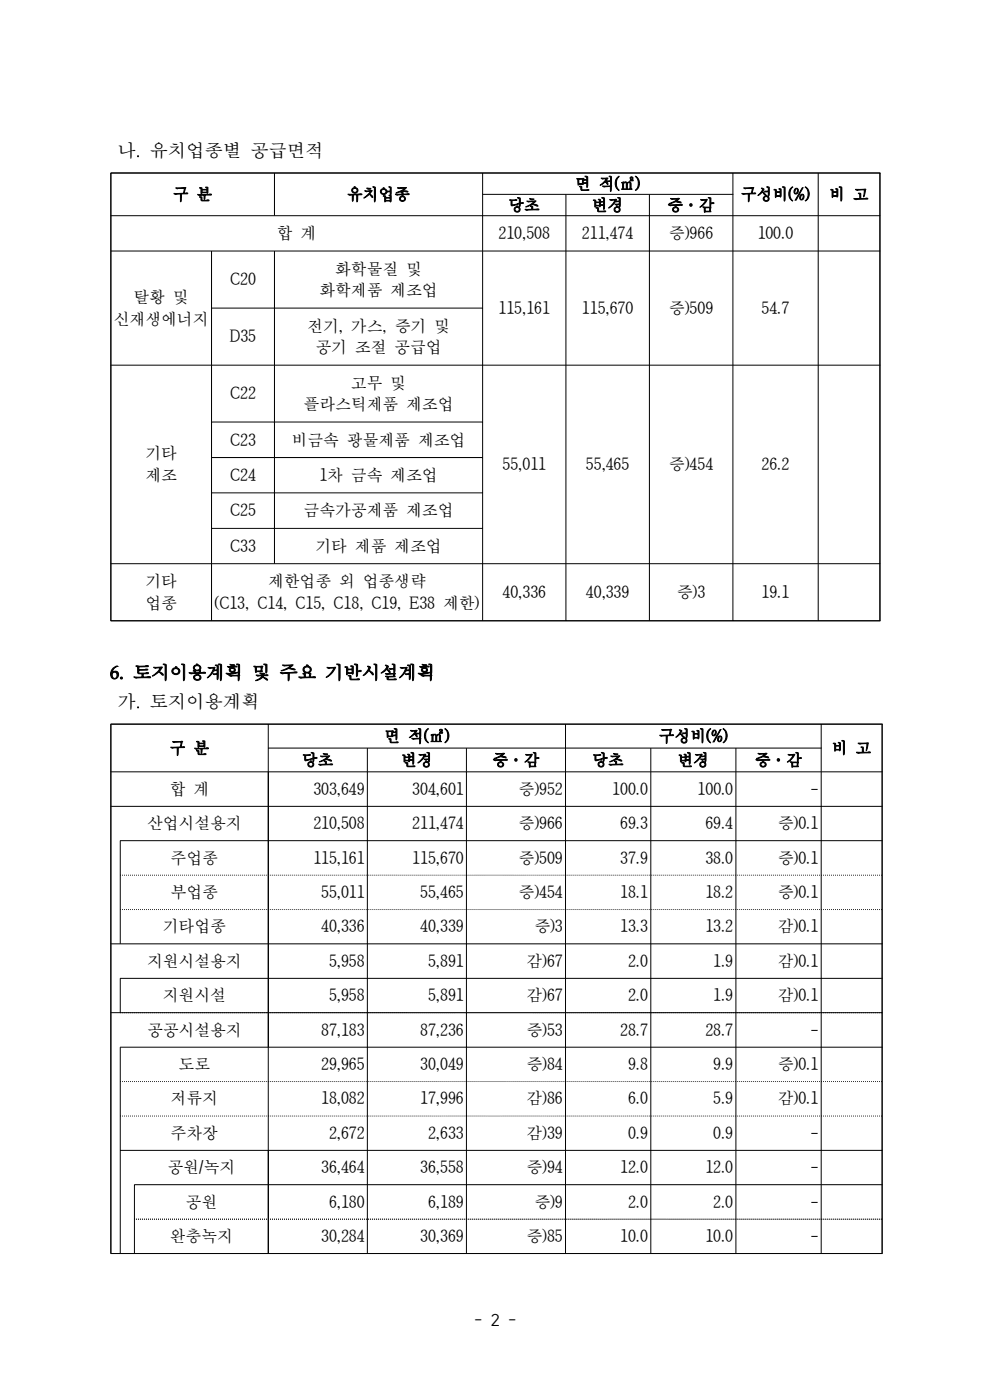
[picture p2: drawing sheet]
<svg xmlns="http://www.w3.org/2000/svg" width="210mm" height="297mm" viewBox="0 0 210 297" stroke-linecap="round" stroke-linejoin="round" font-family="sans-serif">
<defs><g id="words">
<g font-size="3.9">
<text x="24.9" y="33.3">나.유치업종별 공급면적</text>
<text x="23.3" y="143.9">6 토지이용계획 및 주요 기반시설계획</text>
<text x="25.3" y="143.9">.</text>
<text x="24.9" y="150.1">가.토지이용계획</text>
</g>
<g font-size="3.5">
<text x="121.8" y="40.2">면 적(㎡)</text>
<text x="36.6" y="42.4">구 분</text>
<text x="73.5" y="42.4">유치업종</text>
<text x="107.7" y="44.7">당초</text>
<text x="125.4" y="44.7">변경</text>
<text x="141.4" y="44.7">증·감</text>
<text x="156.9" y="42.4">구성비(%)</text>
<text x="175.6" y="42.4">비 고</text>
<text x="58.6" y="50.7">합 계</text>
<text x="105.6" y="50.7">210,508</text>
<text x="123.3" y="50.7">211,474</text>
<text x="141.7" y="50.7">증)966</text>
<text x="160.5" y="50.7">100.0</text>
<text x="71" y="58.2">화학물질 및</text>
<text x="28.3" y="64.2">탈황 및</text>
<text x="48.7" y="60.5">C20</text>
<text x="67.7" y="62.8">화학제품 제조업</text>
<text x="24.1" y="68.8">신재생에너지</text>
<text x="65.1" y="70.3">전기, 가스, 증기 및</text>
<text x="105.6" y="66.5">115,161</text>
<text x="123.3" y="66.5">115,670</text>
<text x="141.7" y="66.5">증)509</text>
<text x="161.3" y="66.5">54.7</text>
<text x="48.7" y="72.6">D35</text>
<text x="66.8" y="74.8">공기 조절 공급업</text>
<text x="74.3" y="82.3">고무 및</text>
<text x="48.7" y="84.7">C22</text>
<text x="64.3" y="86.9">플라스틱제품 제조업</text>
<text x="48.7" y="94.4">C23</text>
<text x="61.8" y="94.4">비금속 광물제품 제조업</text>
<text x="30.8" y="97.3">기타</text>
<text x="30.8" y="102">제조</text>
<text x="48.7" y="102">C24</text>
<text x="67.7" y="102">1차 금속 제조업</text>
<text x="106.4" y="99.6">55,011</text>
<text x="124.1" y="99.6">55,465</text>
<text x="141.7" y="99.6">증)454</text>
<text x="161.3" y="99.6">26.2</text>
<text x="48.7" y="109.4">C25</text>
<text x="64.3" y="109.4">금속가공제품 제조업</text>
<text x="48.7" y="116.9">C33</text>
<text x="66.8" y="116.9">기타 제품 제조업</text>
<text x="30.8" y="124.5">기타</text>
<text x="56.8" y="124.5">제한업종 외 업종생략</text>
<text x="30.8" y="129">업종</text>
<text x="45.4" y="129">(C13, C14, C15, C18, C19, E38 제한)</text>
<text x="106.4" y="126.7">40,336</text>
<text x="124.1" y="126.7">40,339</text>
<text x="143.3" y="126.7">증)3</text>
<text x="161.3" y="126.7">19.1</text>
<text x="36" y="159.8">구 분</text>
<text x="81.4" y="157.2">면 적(㎡)</text>
<text x="139.5" y="157.2">구성비(%)</text>
<text x="176.2" y="159.8">비 고</text>
<text x="64" y="162.3">당초</text>
<text x="85" y="162.3">변경</text>
<text x="104.3" y="162.3">증·감</text>
<text x="125.5" y="162.3">당초</text>
<text x="143.5" y="162.3">변경</text>
<text x="159.9" y="162.3">증·감</text>
<text x="36" y="168.5">합 계</text>
<text x="66.4" y="168.5">303,649</text>
<text x="87.3" y="168.5">304,601</text>
<text x="109.8" y="168.5">증)952</text>
<text x="129.7" y="168.5">100.0</text>
<text x="147.7" y="168.5">100.0</text>
<text x="171.7" y="168.5">-</text>
<text x="31.1" y="175.7">산업시설용지</text>
<text x="66.4" y="175.7">210,508</text>
<text x="87.3" y="175.7">211,474</text>
<text x="109.8" y="175.7">증)966</text>
<text x="131.4" y="175.7">69.3</text>
<text x="149.4" y="175.7">69.4</text>
<text x="164.8" y="175.7">증)0.1</text>
<text x="36.1" y="183.1">주업종</text>
<text x="66.4" y="183.1">115,161</text>
<text x="87.3" y="183.1">115,670</text>
<text x="109.8" y="183.1">증)509</text>
<text x="131.4" y="183.1">37.9</text>
<text x="149.4" y="183.1">38.0</text>
<text x="164.8" y="183.1">증)0.1</text>
<text x="36.1" y="190.3">부업종</text>
<text x="68" y="190.3">55,011</text>
<text x="89" y="190.3">55,465</text>
<text x="109.8" y="190.3">증)454</text>
<text x="131.4" y="190.3">18.1</text>
<text x="149.4" y="190.3">18.2</text>
<text x="164.8" y="190.3">증)0.1</text>
<text x="34.5" y="197.6">기타업종</text>
<text x="68" y="197.6">40,336</text>
<text x="89" y="197.6">40,339</text>
<text x="113.2" y="197.6">증)3</text>
<text x="131.4" y="197.6">13.3</text>
<text x="149.4" y="197.6">13.2</text>
<text x="164.8" y="197.6">감)0.1</text>
<text x="31.1" y="204.9">지원시설용지</text>
<text x="69.7" y="204.9">5,958</text>
<text x="90.7" y="204.9">5,891</text>
<text x="111.5" y="204.9">감)67</text>
<text x="133" y="204.9">2.0</text>
<text x="151.1" y="204.9">1.9</text>
<text x="164.8" y="204.9">감)0.1</text>
<text x="34.5" y="212.2">지원시설</text>
<text x="69.7" y="212.2">5,958</text>
<text x="90.7" y="212.2">5,891</text>
<text x="111.5" y="212.2">감)67</text>
<text x="133" y="212.2">2.0</text>
<text x="151.1" y="212.2">1.9</text>
<text x="164.8" y="212.2">감)0.1</text>
<text x="31.1" y="219.5">공공시설용지</text>
<text x="68" y="219.5">87,183</text>
<text x="89" y="219.5">87,236</text>
<text x="111.5" y="219.5">증)53</text>
<text x="131.4" y="219.5">28.7</text>
<text x="149.4" y="219.5">28.7</text>
<text x="171.7" y="219.5">-</text>
<text x="37.8" y="226.8">도로</text>
<text x="68" y="226.8">29,965</text>
<text x="89" y="226.8">30,049</text>
<text x="111.5" y="226.8">증)84</text>
<text x="133" y="226.8">9.8</text>
<text x="151.1" y="226.8">9.9</text>
<text x="164.8" y="226.8">증)0.1</text>
<text x="36.1" y="234.1">저류지</text>
<text x="68" y="234.1">18,082</text>
<text x="89" y="234.1">17,996</text>
<text x="111.5" y="234.1">감)86</text>
<text x="133" y="234.1">6.0</text>
<text x="151.1" y="234.1">5.9</text>
<text x="164.8" y="234.1">감)0.1</text>
<text x="36.1" y="241.4">주차장</text>
<text x="69.7" y="241.4">2,672</text>
<text x="90.7" y="241.4">2,633</text>
<text x="111.5" y="241.4">감)39</text>
<text x="133" y="241.4">0.9</text>
<text x="151.1" y="241.4">0.9</text>
<text x="171.7" y="241.4">-</text>
<text x="35.5" y="248.6">공원/녹지</text>
<text x="68" y="248.6">36,464</text>
<text x="89" y="248.6">36,558</text>
<text x="111.5" y="248.6">증)94</text>
<text x="131.4" y="248.6">12.0</text>
<text x="149.4" y="248.6">12.0</text>
<text x="171.7" y="248.6">-</text>
<text x="39.3" y="256">공원</text>
<text x="69.7" y="256">6,180</text>
<text x="90.7" y="256">6,189</text>
<text x="113.2" y="256">증)9</text>
<text x="133" y="256">2.0</text>
<text x="151.1" y="256">2.0</text>
<text x="171.7" y="256">-</text>
<text x="36" y="263.2">완충녹지</text>
<text x="68" y="263.2">30,284</text>
<text x="89" y="263.2">30,369</text>
<text x="111.5" y="263.2">증)85</text>
<text x="131.4" y="263.2">10.0</text>
<text x="149.4" y="263.2">10.0</text>
<text x="171.7" y="263.2">-</text>
<text x="100.5" y="280.9">- 2 -</text>
</g>
</g></defs>
<g fill="none" stroke="#000" stroke-width=".21">
<path d="M58.1 36.7v9M102.2 36.7v94.9M155.2 36.7v94.9M173.3 36.7v94.9M186.4 36.7v94.9M186.5 36.7h-163v94.9h163M23.4 45.7h163.1M23.4 53.2h163.1M44.8 53.2v78.4M58.1 53.2v66.3M102.2 41.2h53.1M119.9 41.2v90.4"/>
<path d="M137.6 41.2v90.4M23.4 77.4h163.1M44.8 65.3h57.5M44.8 89.4h57.5M44.8 97h57.5M23.4 119.5h163.1M44.8 104.4h57.5M44.8 112h57.5M56.8 158.5h117.2M56.8 153.5v112.1M77.8 158.5v107.1M98.8 158.5v107.1"/>
<path d="M119.8 153.5v112.1M137.8 158.5v107.1M155.9 158.5v107.1M173.9 153.5v112.1M186.8 153.5v112.1M186.9 153.5h-163.4v112.1h163.4M23.4 163.6h163.5M23.4 170.9h163.5M25.4 178.2h161.5M25.5 178.2v21.8M25.4 185.5h.2M25.4 192.7h.2"/>
<path d="M25.9 185.5h.1M25.9 192.7h.1M26.3 185.5h.1M26.3 192.7h.1M26.7 185.5h.2M26.7 192.7h.2M27.1 185.5h.2M27.1 192.7h.2M27.5 185.5h.2M27.5 192.7h.2M28 185.5h.1M28 192.7h.1"/>
<path d="M28.4 185.5h.2M28.4 192.7h.2M28.8 185.5h.2M28.8 192.7h.2M29.2 185.5h.2M29.2 192.7h.2M29.7 185.5h.1M29.7 192.7h.1M30.1 185.5h.2M30.1 192.7h.2M30.5 185.5h.2M30.5 192.7h.2"/>
<path d="M30.9 185.5h.2M30.9 192.7h.2M31.4 185.5h.1M31.4 192.7h.1M31.8 185.5h.1M31.8 192.7h.1M32.2 185.5h.2M32.2 192.7h.2M32.6 185.5h.2M32.6 192.7h.2M33 185.5h.2M33 192.7h.2"/>
<path d="M33.5 185.5h.1M33.5 192.7h.1M33.9 185.5h.2M33.9 192.7h.2M34.3 185.5h.2M34.3 192.7h.2M34.7 185.5h.2M34.7 192.7h.2M35.2 185.5h.1M35.2 192.7h.1M35.6 185.5h.2M35.6 192.7h.2"/>
<path d="M36 185.5h.2M36 192.7h.2M36.4 185.5h.2M36.4 192.7h.2M36.9 185.5h.1M36.9 192.7h.1M37.3 185.5h.1M37.3 192.7h.1M37.7 185.5h.2M37.7 192.7h.2M38.1 185.5h.2M38.1 192.7h.2"/>
<path d="M38.5 185.5h.2M38.5 192.7h.2M39 185.5h.1M39 192.7h.1M39.4 185.5h.2M39.4 192.7h.2M39.8 185.5h.2M39.8 192.7h.2M40.2 185.5h.2M40.2 192.7h.2M40.7 185.5h.1M40.7 192.7h.1"/>
<path d="M41.1 185.5h.2M41.1 192.7h.2M41.5 185.5h.2M41.5 192.7h.2M41.9 185.5h.2M41.9 192.7h.2M42.4 185.5h.1M42.4 192.7h.1M42.8 185.5h.1M42.8 192.7h.1M43.2 185.5h.2M43.2 192.7h.2"/>
<path d="M43.6 185.5h.2M43.6 192.7h.2M44 185.5h.2M44 192.7h.2M44.5 185.5h.1M44.5 192.7h.1M44.9 185.5h.2M44.9 192.7h.2M45.3 185.5h.2M45.3 192.7h.2M45.7 185.5h.2M45.7 192.7h.2"/>
<path d="M46.2 185.5h.1M46.2 192.7h.1M46.6 185.5h.2M46.6 192.7h.2M47 185.5h.2M47 192.7h.2M47.4 185.5h.2M47.4 192.7h.2M47.9 185.5h.1M47.9 192.7h.1M48.3 185.5h.1M48.3 192.7h.1"/>
<path d="M48.7 185.5h.2M48.7 192.7h.2M49.1 185.5h.2M49.1 192.7h.2M49.5 185.5h.2M49.5 192.7h.2M50 185.5h.1M50 192.7h.1M50.4 185.5h.2M50.4 192.7h.2M50.8 185.5h.2M50.8 192.7h.2"/>
<path d="M51.2 185.5h.2M51.2 192.7h.2M51.7 185.5h.1M51.7 192.7h.1M52.1 185.5h.2M52.1 192.7h.2M52.5 185.5h.2M52.5 192.7h.2M52.9 185.5h.2M52.9 192.7h.2M53.4 185.5h.1M53.4 192.7h.1"/>
<path d="M53.8 185.5h.1M53.8 192.7h.1M54.2 185.5h.2M54.2 192.7h.2M54.6 185.5h.2M54.6 192.7h.2M55 185.5h.2M55 192.7h.2M55.5 185.5h.1M55.5 192.7h.1M55.9 185.5h.2M55.9 192.7h.2"/>
<path d="M56.3 185.5h.2M56.3 192.7h.2M56.7 185.5h.2M56.7 192.7h.2M57.2 185.5h.1M57.2 192.7h.1M57.6 185.5h.2M57.6 192.7h.2M58 185.5h.2M58 192.7h.2M58.4 185.5h.2M58.4 192.7h.2"/>
<path d="M58.9 185.5h.1M58.9 192.7h.1M59.3 185.5h.1M59.3 192.7h.1M59.7 185.5h.2M59.7 192.7h.2M60.1 185.5h.2M60.1 192.7h.2M60.5 185.5h.2M60.5 192.7h.2M61 185.5h.1M61 192.7h.1"/>
<path d="M61.4 185.5h.2M61.4 192.7h.2M61.8 185.5h.2M61.8 192.7h.2M62.2 185.5h.2M62.2 192.7h.2M62.7 185.5h.1M62.7 192.7h.1M63.1 185.5h.2M63.1 192.7h.2M63.5 185.5h.2M63.5 192.7h.2"/>
<path d="M63.9 185.5h.2M63.9 192.7h.2M64.4 185.5h.1M64.4 192.7h.1M64.8 185.5h.1M64.8 192.7h.1M65.2 185.5h.2M65.2 192.7h.2M65.6 185.5h.2M65.6 192.7h.2M66 185.5h.2M66 192.7h.2"/>
<path d="M66.5 185.5h.1M66.5 192.7h.1M66.9 185.5h.2M66.9 192.7h.2M67.3 185.5h.2M67.3 192.7h.2M67.7 185.5h.2M67.7 192.7h.2M68.2 185.5h.1M68.2 192.7h.1M68.6 185.5h.2M68.6 192.7h.2"/>
<path d="M69 185.5h.2M69 192.7h.2M69.4 185.5h.2M69.4 192.7h.2M69.9 185.5h.1M69.9 192.7h.1M70.3 185.5h.1M70.3 192.7h.1M70.7 185.5h.2M70.7 192.7h.2M71.1 185.5h.2M71.1 192.7h.2"/>
<path d="M71.5 185.5h.2M71.5 192.7h.2M72 185.5h.1M72 192.7h.1M72.4 185.5h.2M72.4 192.7h.2M72.8 185.5h.2M72.8 192.7h.2M73.2 185.5h.2M73.2 192.7h.2M73.7 185.5h.1M73.7 192.7h.1"/>
<path d="M74.1 185.5h.2M74.1 192.7h.2M74.5 185.5h.2M74.5 192.7h.2M74.9 185.5h.2M74.9 192.7h.2M75.4 185.5h.1M75.4 192.7h.1M75.8 185.5h.1M75.8 192.7h.1M76.2 185.5h.2M76.2 192.7h.2"/>
<path d="M76.6 185.5h.2M76.6 192.7h.2M77 185.5h.2M77 192.7h.2M77.5 185.5h.1M77.5 192.7h.1M77.9 185.5h.2M77.9 192.7h.2M78.3 185.5h.2M78.3 192.7h.2M78.7 185.5h.2M78.7 192.7h.2"/>
<path d="M79.2 185.5h.1M79.2 192.7h.1M79.6 185.5h.2M79.6 192.7h.2M80 185.5h.2M80 192.7h.2M80.4 185.5h.2M80.4 192.7h.2M80.9 185.5h.1M80.9 192.7h.1M81.3 185.5h.1M81.3 192.7h.1"/>
<path d="M81.7 185.5h.2M81.7 192.7h.2M82.1 185.5h.2M82.1 192.7h.2M82.5 185.5h.2M82.5 192.7h.2M83 185.5h.1M83 192.7h.1M83.4 185.5h.2M83.4 192.7h.2M83.8 185.5h.2M83.8 192.7h.2"/>
<path d="M84.2 185.5h.2M84.2 192.7h.2M84.7 185.5h.1M84.7 192.7h.1M85.1 185.5h.2M85.1 192.7h.2M85.5 185.5h.2M85.5 192.7h.2M85.9 185.5h.2M85.9 192.7h.2M86.4 185.5h.1M86.4 192.7h.1"/>
<path d="M86.8 185.5h.1M86.8 192.7h.1M87.2 185.5h.2M87.2 192.7h.2M87.6 185.5h.2M87.6 192.7h.2M88 185.5h.2M88 192.7h.2M88.5 185.5h.1M88.5 192.7h.1M88.9 185.5h.2M88.9 192.7h.2"/>
<path d="M89.3 185.5h.2M89.3 192.7h.2M89.7 185.5h.2M89.7 192.7h.2M90.2 185.5h.1M90.2 192.7h.1M90.6 185.5h.2M90.6 192.7h.2M91 185.5h.2M91 192.7h.2M91.4 185.5h.2M91.4 192.7h.2"/>
<path d="M91.9 185.5h.1M91.9 192.7h.1M92.3 185.5h.1M92.3 192.7h.1M92.7 185.5h.2M92.7 192.7h.2M93.1 185.5h.2M93.1 192.7h.2M93.5 185.5h.2M93.5 192.7h.2M94 185.5h.1M94 192.7h.1"/>
<path d="M94.4 185.5h.2M94.4 192.7h.2M94.8 185.5h.2M94.8 192.7h.2M95.2 185.5h.2M95.2 192.7h.2M95.7 185.5h.1M95.7 192.7h.1M96.1 185.5h.2M96.1 192.7h.2M96.5 185.5h.2M96.5 192.7h.2"/>
<path d="M96.9 185.5h.2M96.9 192.7h.2M97.4 185.5h.1M97.4 192.7h.1M97.8 185.5h.1M97.8 192.7h.1M98.2 185.5h.2M98.2 192.7h.2M98.6 185.5h.2M98.6 192.7h.2M99 185.5h.2M99 192.7h.2"/>
<path d="M99.5 185.5h.1M99.5 192.7h.1M99.9 185.5h.2M99.9 192.7h.2M100.3 185.5h.2M100.3 192.7h.2M100.7 185.5h.2M100.7 192.7h.2M101.2 185.5h.1M101.2 192.7h.1M101.6 185.5h.2M101.6 192.7h.2"/>
<path d="M102 185.5h.2M102 192.7h.2M102.4 185.5h.2M102.4 192.7h.2M102.9 185.5h.1M102.9 192.7h.1M103.3 185.5h.1M103.3 192.7h.1M103.7 185.5h.2M103.7 192.7h.2M104.1 185.5h.2M104.1 192.7h.2"/>
<path d="M104.5 185.5h.2M104.5 192.7h.2M105 185.5h.1M105 192.7h.1M105.4 185.5h.2M105.4 192.7h.2M105.8 185.5h.2M105.8 192.7h.2M106.2 185.5h.2M106.2 192.7h.2M106.7 185.5h.1M106.7 192.7h.1"/>
<path d="M107.1 185.5h.2M107.1 192.7h.2M107.5 185.5h.2M107.5 192.7h.2M107.9 185.5h.2M107.9 192.7h.2M108.4 185.5h.1M108.4 192.7h.1M108.8 185.5h.1M108.8 192.7h.1M109.2 185.5h.2M109.2 192.7h.2"/>
<path d="M109.6 185.5h.2M109.6 192.7h.2M110 185.5h.2M110 192.7h.2M110.5 185.5h.1M110.5 192.7h.1M110.9 185.5h.2M110.9 192.7h.2M111.3 185.5h.2M111.3 192.7h.2M111.7 185.5h.2M111.7 192.7h.2"/>
<path d="M112.2 185.5h.1M112.2 192.7h.1M112.6 185.5h.2M112.6 192.7h.2M113 185.5h.2M113 192.7h.2M113.4 185.5h.2M113.4 192.7h.2M113.9 185.5h.1M113.9 192.7h.1M114.3 185.5h.2M114.3 192.7h.2"/>
<path d="M114.7 185.5h.2M114.7 192.7h.2M115.1 185.5h.2M115.1 192.7h.2M115.6 185.5h.1M115.6 192.7h.1M116 185.5h.1M116 192.7h.1M116.4 185.5h.2M116.4 192.7h.2M116.8 185.5h.2M116.8 192.7h.2"/>
<path d="M117.2 185.5h.2M117.2 192.7h.2M117.7 185.5h.1M117.7 192.7h.1M118.1 185.5h.2M118.1 192.7h.2M118.5 185.5h.2M118.5 192.7h.2M118.9 185.5h.2M118.9 192.7h.2M119.4 185.5h.1M119.4 192.7h.1"/>
<path d="M119.8 185.5h.2M119.8 192.7h.2M120.2 185.5h.2M120.2 192.7h.2M120.6 185.5h.2M120.6 192.7h.2M121.1 185.5h.1M121.1 192.7h.1M121.5 185.5h.1M121.5 192.7h.1M121.9 185.5h.2M121.9 192.7h.2"/>
<path d="M122.3 185.5h.2M122.3 192.7h.2M122.7 185.5h.2M122.7 192.7h.2M123.2 185.5h.1M123.2 192.7h.1M123.6 185.5h.2M123.6 192.7h.2M124 185.5h.2M124 192.7h.2M124.4 185.5h.2M124.4 192.7h.2"/>
<path d="M124.9 185.5h.1M124.9 192.7h.1M125.3 185.5h.2M125.3 192.7h.2M125.7 185.5h.2M125.7 192.7h.2M126.1 185.5h.2M126.1 192.7h.2M126.6 185.5h.1M126.6 192.7h.1M127 185.5h.1M127 192.7h.1"/>
<path d="M127.4 185.5h.2M127.4 192.7h.2M127.8 185.5h.2M127.8 192.7h.2M128.2 185.5h.2M128.2 192.7h.2M128.7 185.5h.1M128.7 192.7h.1M129.1 185.5h.2M129.1 192.7h.2M129.5 185.5h.2M129.5 192.7h.2"/>
<path d="M129.9 185.5h.2M129.9 192.7h.2M130.4 185.5h.1M130.4 192.7h.1M130.8 185.5h.2M130.8 192.7h.2M131.2 185.5h.2M131.2 192.7h.2M131.6 185.5h.2M131.6 192.7h.2M132.1 185.5h.1M132.1 192.7h.1"/>
<path d="M132.5 185.5h.1M132.5 192.7h.1M132.9 185.5h.2M132.9 192.7h.2M133.3 185.5h.2M133.3 192.7h.2M133.7 185.5h.2M133.7 192.7h.2M134.2 185.5h.1M134.2 192.7h.1M134.6 185.5h.2M134.6 192.7h.2"/>
<path d="M135 185.5h.2M135 192.7h.2M135.4 185.5h.2M135.4 192.7h.2M135.9 185.5h.1M135.9 192.7h.1M136.3 185.5h.2M136.3 192.7h.2M136.7 185.5h.2M136.7 192.7h.2M137.1 185.5h.2M137.1 192.7h.2"/>
<path d="M137.6 185.5h.1M137.6 192.7h.1M138 185.5h.1M138 192.7h.1M138.4 185.5h.2M138.4 192.7h.2M138.8 185.5h.2M138.8 192.7h.2M139.2 185.5h.2M139.2 192.7h.2M139.7 185.5h.1M139.7 192.7h.1"/>
<path d="M140.1 185.5h.2M140.1 192.7h.2M140.5 185.5h.2M140.5 192.7h.2M140.9 185.5h.2M140.9 192.7h.2M141.4 185.5h.1M141.4 192.7h.1M141.8 185.5h.2M141.8 192.7h.2M142.2 185.5h.2M142.2 192.7h.2"/>
<path d="M142.6 185.5h.2M142.6 192.7h.2M143.1 185.5h.1M143.1 192.7h.1M143.5 185.5h.1M143.5 192.7h.1M143.9 185.5h.2M143.9 192.7h.2M144.3 185.5h.2M144.3 192.7h.2M144.7 185.5h.2M144.7 192.7h.2"/>
<path d="M145.2 185.5h.1M145.2 192.7h.1M145.6 185.5h.2M145.6 192.7h.2M146 185.5h.2M146 192.7h.2M146.4 185.5h.2M146.4 192.7h.2M146.9 185.5h.1M146.9 192.7h.1M147.3 185.5h.2M147.3 192.7h.2"/>
<path d="M147.7 185.5h.2M147.7 192.7h.2M148.1 185.5h.2M148.1 192.7h.2M148.6 185.5h.1M148.6 192.7h.1M149 185.5h.1M149 192.7h.1M149.4 185.5h.2M149.4 192.7h.2M149.8 185.5h.2M149.8 192.7h.2"/>
<path d="M150.2 185.5h.2M150.2 192.7h.2M150.7 185.5h.1M150.7 192.7h.1M151.1 185.5h.2M151.1 192.7h.2M151.5 185.5h.2M151.5 192.7h.2M151.9 185.5h.2M151.9 192.7h.2M152.4 185.5h.1M152.4 192.7h.1"/>
<path d="M152.8 185.5h.2M152.8 192.7h.2M153.2 185.5h.2M153.2 192.7h.2M153.6 185.5h.2M153.6 192.7h.2M154.1 185.5h.1M154.1 192.7h.1M154.5 185.5h.1M154.5 192.7h.1M154.9 185.5h.2M154.9 192.7h.2"/>
<path d="M155.3 185.5h.2M155.3 192.7h.2M155.7 185.5h.2M155.7 192.7h.2M156.2 185.5h.1M156.2 192.7h.1M156.6 185.5h.2M156.6 192.7h.2M157 185.5h.2M157 192.7h.2M157.4 185.5h.2M157.4 192.7h.2"/>
<path d="M157.9 185.5h.1M157.9 192.7h.1M158.3 185.5h.2M158.3 192.7h.2M158.7 185.5h.2M158.7 192.7h.2M159.1 185.5h.2M159.1 192.7h.2M159.6 185.5h.1M159.6 192.7h.1M160 185.5h.1M160 192.7h.1"/>
<path d="M160.4 185.5h.2M160.4 192.7h.2M160.8 185.5h.2M160.8 192.7h.2M161.2 185.5h.2M161.2 192.7h.2M161.7 185.5h.1M161.7 192.7h.1M162.1 185.5h.2M162.1 192.7h.2M162.5 185.5h.2M162.5 192.7h.2"/>
<path d="M162.9 185.5h.2M162.9 192.7h.2M163.4 185.5h.1M163.4 192.7h.1M163.8 185.5h.2M163.8 192.7h.2M164.2 185.5h.2M164.2 192.7h.2M164.6 185.5h.2M164.6 192.7h.2M165.1 185.5h.1M165.1 192.7h.1"/>
<path d="M165.5 185.5h.1M165.5 192.7h.1M165.9 185.5h.2M165.9 192.7h.2M166.3 185.5h.2M166.3 192.7h.2M166.7 185.5h.2M166.7 192.7h.2M167.2 185.5h.1M167.2 192.7h.1M167.6 185.5h.2M167.6 192.7h.2"/>
<path d="M168 185.5h.2M168 192.7h.2M168.4 185.5h.2M168.4 192.7h.2M168.9 185.5h.1M168.9 192.7h.1M169.3 185.5h.2M169.3 192.7h.2M169.7 185.5h.2M169.7 192.7h.2M170.1 185.5h.2M170.1 192.7h.2"/>
<path d="M170.6 185.5h.1M170.6 192.7h.1M171 185.5h.1M171 192.7h.1M171.4 185.5h.2M171.4 192.7h.2M171.8 185.5h.2M171.8 192.7h.2M172.2 185.5h.2M172.2 192.7h.2M172.7 185.5h.1M172.7 192.7h.1"/>
<path d="M173.1 185.5h.2M173.1 192.7h.2M173.5 185.5h.2M173.5 192.7h.2M173.9 185.5h.2M173.9 192.7h.2M174.4 185.5h.1M174.4 192.7h.1M174.8 185.5h.2M174.8 192.7h.2M175.2 185.5h.2M175.2 192.7h.2"/>
<path d="M175.6 185.5h.2M175.6 192.7h.2M176.1 185.5h.1M176.1 192.7h.1M176.5 185.5h.1M176.5 192.7h.1M176.9 185.5h.2M176.9 192.7h.2M177.3 185.5h.2M177.3 192.7h.2M177.7 185.5h.2M177.7 192.7h.2"/>
<path d="M178.2 185.5h.1M178.2 192.7h.1M178.6 185.5h.2M178.6 192.7h.2M179 185.5h.2M179 192.7h.2M179.4 185.5h.2M179.4 192.7h.2M179.9 185.5h.1M179.9 192.7h.1M180.3 185.5h.2M180.3 192.7h.2"/>
<path d="M180.7 185.5h.2M180.7 192.7h.2M181.1 185.5h.2M181.1 192.7h.2M181.6 185.5h.1M181.6 192.7h.1M182 185.5h.1M182 192.7h.1M182.4 185.5h.2M182.4 192.7h.2M182.8 185.5h.2M182.8 192.7h.2"/>
<path d="M183.2 185.5h.2M183.2 192.7h.2M183.7 185.5h.1M183.7 192.7h.1M184.1 185.5h.2M184.1 192.7h.2M184.5 185.5h.2M184.5 192.7h.2M184.9 185.5h.2M184.9 192.7h.2M185.4 185.5h.1M185.4 192.7h.1"/>
<path d="M185.8 185.5h.2M185.8 192.7h.2M186.2 185.5h.2M186.2 192.7h.2M186.6 185.5h.2M186.6 192.7h.2M23.4 200h163.5M23.4 214.6h163.5M25.4 207.3h161.5M25.5 207.3v7.3M25.4 221.9h161.5M25.4 229.2h.2"/>
<path d="M25.4 236.5h.2M25.5 221.9v43.7M25.9 229.2h.1M25.9 236.5h.1M26.3 229.2h.1M26.3 236.5h.1M26.7 229.2h.2M26.7 236.5h.2M27.1 229.2h.2M27.1 236.5h.2M27.5 229.2h.2M27.5 236.5h.2"/>
<path d="M28 229.2h.1M28 236.5h.1M28.4 229.2h.2M28.4 236.5h.2M28.8 229.2h.2M28.8 236.5h.2M29.2 229.2h.2M29.2 236.5h.2M29.7 229.2h.1M29.7 236.5h.1M30.1 229.2h.2M30.1 236.5h.2"/>
<path d="M30.5 229.2h.2M30.5 236.5h.2M30.9 229.2h.2M30.9 236.5h.2M31.4 229.2h.1M31.4 236.5h.1M31.8 229.2h.1M31.8 236.5h.1M32.2 229.2h.2M32.2 236.5h.2M32.6 229.2h.2M32.6 236.5h.2"/>
<path d="M33 229.2h.2M33 236.5h.2M33.5 229.2h.1M33.5 236.5h.1M33.9 229.2h.2M33.9 236.5h.2M34.3 229.2h.2M34.3 236.5h.2M34.7 229.2h.2M34.7 236.5h.2M35.2 229.2h.1M35.2 236.5h.1"/>
<path d="M35.6 229.2h.2M35.6 236.5h.2M36 229.2h.2M36 236.5h.2M36.4 229.2h.2M36.4 236.5h.2M36.9 229.2h.1M36.9 236.5h.1M37.3 229.2h.1M37.3 236.5h.1M37.7 229.2h.2M37.7 236.5h.2"/>
<path d="M38.1 229.2h.2M38.1 236.5h.2M38.5 229.2h.2M38.5 236.5h.2M39 229.2h.1M39 236.5h.1M39.4 229.2h.2M39.4 236.5h.2M39.8 229.2h.2M39.8 236.5h.2M40.2 229.2h.2M40.2 236.5h.2"/>
<path d="M40.7 229.2h.1M40.7 236.5h.1M41.1 229.2h.2M41.1 236.5h.2M41.5 229.2h.2M41.5 236.5h.2M41.9 229.2h.2M41.9 236.5h.2M42.4 229.2h.1M42.4 236.5h.1M42.8 229.2h.1M42.8 236.5h.1"/>
<path d="M43.2 229.2h.2M43.2 236.5h.2M43.6 229.2h.2M43.6 236.5h.2M44 229.2h.2M44 236.5h.2M44.5 229.2h.1M44.5 236.5h.1M44.9 229.2h.2M44.9 236.5h.2M45.3 229.2h.2M45.3 236.5h.2"/>
<path d="M45.7 229.2h.2M45.7 236.5h.2M46.2 229.2h.1M46.2 236.5h.1M46.6 229.2h.2M46.6 236.5h.2M47 229.2h.2M47 236.5h.2M47.4 229.2h.2M47.4 236.5h.2M47.9 229.2h.1M47.9 236.5h.1"/>
<path d="M48.3 229.2h.1M48.3 236.5h.1M48.7 229.2h.2M48.7 236.5h.2M49.1 229.2h.2M49.1 236.5h.2M49.5 229.2h.2M49.5 236.5h.2M50 229.2h.1M50 236.5h.1M50.4 229.2h.2M50.4 236.5h.2"/>
<path d="M50.8 229.2h.2M50.8 236.5h.2M51.2 229.2h.2M51.2 236.5h.2M51.7 229.2h.1M51.7 236.5h.1M52.1 229.2h.2M52.1 236.5h.2M52.5 229.2h.2M52.5 236.5h.2M52.9 229.2h.2M52.9 236.5h.2"/>
<path d="M53.4 229.2h.1M53.4 236.5h.1M53.8 229.2h.1M53.8 236.5h.1M54.2 229.2h.2M54.2 236.5h.2M54.6 229.2h.2M54.6 236.5h.2M55 229.2h.2M55 236.5h.2M55.5 229.2h.1M55.5 236.5h.1"/>
<path d="M55.9 229.2h.2M55.9 236.5h.2M56.3 229.2h.2M56.3 236.5h.2M56.7 229.2h.2M56.7 236.5h.2M57.2 229.2h.1M57.2 236.5h.1M57.6 229.2h.2M57.6 236.5h.2M58 229.2h.2M58 236.5h.2"/>
<path d="M58.4 229.2h.2M58.4 236.5h.2M58.9 229.2h.1M58.9 236.5h.1M59.3 229.2h.1M59.3 236.5h.1M59.7 229.2h.2M59.7 236.5h.2M60.1 229.2h.2M60.1 236.5h.2M60.5 229.2h.2M60.5 236.5h.2"/>
<path d="M61 229.2h.1M61 236.5h.1M61.4 229.2h.2M61.4 236.5h.2M61.8 229.2h.2M61.8 236.5h.2M62.2 229.2h.2M62.2 236.5h.2M62.7 229.2h.1M62.7 236.5h.1M63.1 229.2h.2M63.1 236.5h.2"/>
<path d="M63.5 229.2h.2M63.5 236.5h.2M63.9 229.2h.2M63.9 236.5h.2M64.4 229.2h.1M64.4 236.5h.1M64.8 229.2h.1M64.8 236.5h.1M65.2 229.2h.2M65.2 236.5h.2M65.6 229.2h.2M65.6 236.5h.2"/>
<path d="M66 229.2h.2M66 236.5h.2M66.5 229.2h.1M66.5 236.5h.1M66.9 229.2h.2M66.9 236.5h.2M67.3 229.2h.2M67.3 236.5h.2M67.7 229.2h.2M67.7 236.5h.2M68.2 229.2h.1M68.2 236.5h.1"/>
<path d="M68.6 229.2h.2M68.6 236.5h.2M69 229.2h.2M69 236.5h.2M69.4 229.2h.2M69.4 236.5h.2M69.9 229.2h.1M69.9 236.5h.1M70.3 229.2h.1M70.3 236.5h.1M70.7 229.2h.2M70.7 236.5h.2"/>
<path d="M71.1 229.2h.2M71.1 236.5h.2M71.5 229.2h.2M71.5 236.5h.2M72 229.2h.1M72 236.5h.1M72.4 229.2h.2M72.4 236.5h.2M72.8 229.2h.2M72.8 236.5h.2M73.2 229.2h.2M73.2 236.5h.2"/>
<path d="M73.7 229.2h.1M73.7 236.5h.1M74.1 229.2h.2M74.1 236.5h.2M74.5 229.2h.2M74.5 236.5h.2M74.9 229.2h.2M74.9 236.5h.2M75.4 229.2h.1M75.4 236.5h.1M75.8 229.2h.1M75.8 236.5h.1"/>
<path d="M76.2 229.2h.2M76.2 236.5h.2M76.6 229.2h.2M76.6 236.5h.2M77 229.2h.2M77 236.5h.2M77.5 229.2h.1M77.5 236.5h.1M77.9 229.2h.2M77.9 236.5h.2M78.3 229.2h.2M78.3 236.5h.2"/>
<path d="M78.7 229.2h.2M78.7 236.5h.2M79.2 229.2h.1M79.2 236.5h.1M79.6 229.2h.2M79.6 236.5h.2M80 229.2h.2M80 236.5h.2M80.4 229.2h.2M80.4 236.5h.2M80.9 229.2h.1M80.9 236.5h.1"/>
<path d="M81.3 229.2h.1M81.3 236.5h.1M81.7 229.2h.2M81.7 236.5h.2M82.1 229.2h.2M82.1 236.5h.2M82.5 229.2h.2M82.5 236.5h.2M83 229.2h.1M83 236.5h.1M83.4 229.2h.2M83.4 236.5h.2"/>
<path d="M83.8 229.2h.2M83.8 236.5h.2M84.2 229.2h.2M84.2 236.5h.2M84.7 229.2h.1M84.7 236.5h.1M85.1 229.2h.2M85.1 236.5h.2M85.5 229.2h.2M85.5 236.5h.2M85.9 229.2h.2M85.9 236.5h.2"/>
<path d="M86.4 229.2h.1M86.4 236.5h.1M86.8 229.2h.1M86.8 236.5h.1M87.2 229.2h.2M87.2 236.5h.2M87.6 229.2h.2M87.6 236.5h.2M88 229.2h.2M88 236.5h.2M88.5 229.2h.1M88.5 236.5h.1"/>
<path d="M88.9 229.2h.2M88.9 236.5h.2M89.3 229.2h.2M89.3 236.5h.2M89.7 229.2h.2M89.7 236.5h.2M90.2 229.2h.1M90.2 236.5h.1M90.6 229.2h.2M90.6 236.5h.2M91 229.2h.2M91 236.5h.2"/>
<path d="M91.4 229.2h.2M91.4 236.5h.2M91.9 229.2h.1M91.9 236.5h.1M92.3 229.2h.1M92.3 236.5h.1M92.7 229.2h.2M92.7 236.5h.2M93.1 229.2h.2M93.1 236.5h.2M93.5 229.2h.2M93.5 236.5h.2"/>
<path d="M94 229.2h.1M94 236.5h.1M94.4 229.2h.2M94.4 236.5h.2M94.8 229.2h.2M94.8 236.5h.2M95.2 229.2h.2M95.2 236.5h.2M95.7 229.2h.1M95.7 236.5h.1M96.1 229.2h.2M96.1 236.5h.2"/>
<path d="M96.5 229.2h.2M96.5 236.5h.2M96.9 229.2h.2M96.9 236.5h.2M97.4 229.2h.1M97.4 236.5h.1M97.8 229.2h.1M97.8 236.5h.1M98.2 229.2h.2M98.2 236.5h.2M98.6 229.2h.2M98.6 236.5h.2"/>
<path d="M99 229.2h.2M99 236.5h.2M99.5 229.2h.1M99.5 236.5h.1M99.9 229.2h.2M99.9 236.5h.2M100.3 229.2h.2M100.3 236.5h.2M100.7 229.2h.2M100.7 236.5h.2M101.2 229.2h.1M101.2 236.5h.1"/>
<path d="M101.6 229.2h.2M101.6 236.5h.2M102 229.2h.2M102 236.5h.2M102.4 229.2h.2M102.4 236.5h.2M102.9 229.2h.1M102.9 236.5h.1M103.3 229.2h.1M103.3 236.5h.1M103.7 229.2h.2M103.7 236.5h.2"/>
<path d="M104.1 229.2h.2M104.1 236.5h.2M104.5 229.2h.2M104.5 236.5h.2M105 229.2h.1M105 236.5h.1M105.4 229.2h.2M105.4 236.5h.2M105.8 229.2h.2M105.8 236.5h.2M106.2 229.2h.2M106.2 236.5h.2"/>
<path d="M106.7 229.2h.1M106.7 236.5h.1M107.1 229.2h.2M107.1 236.5h.2M107.5 229.2h.2M107.5 236.5h.2M107.9 229.2h.2M107.9 236.5h.2M108.4 229.2h.1M108.4 236.5h.1M108.8 229.2h.1M108.8 236.5h.1"/>
<path d="M109.2 229.2h.2M109.2 236.5h.2M109.6 229.2h.2M109.6 236.5h.2M110 229.2h.2M110 236.5h.2M110.5 229.2h.1M110.5 236.5h.1M110.9 229.2h.2M110.9 236.5h.2M111.3 229.2h.2M111.3 236.5h.2"/>
<path d="M111.7 229.2h.2M111.7 236.5h.2M112.2 229.2h.1M112.2 236.5h.1M112.6 229.2h.2M112.6 236.5h.2M113 229.2h.2M113 236.5h.2M113.4 229.2h.2M113.4 236.5h.2M113.9 229.2h.1M113.9 236.5h.1"/>
<path d="M114.3 229.2h.2M114.3 236.5h.2M114.7 229.2h.2M114.7 236.5h.2M115.1 229.2h.2M115.1 236.5h.2M115.6 229.2h.1M115.6 236.5h.1M116 229.2h.1M116 236.5h.1M116.4 229.2h.2M116.4 236.5h.2"/>
<path d="M116.8 229.2h.2M116.8 236.5h.2M117.2 229.2h.2M117.2 236.5h.2M117.7 229.2h.1M117.7 236.5h.1M118.1 229.2h.2M118.1 236.5h.2M118.5 229.2h.2M118.5 236.5h.2M118.9 229.2h.2M118.9 236.5h.2"/>
<path d="M119.4 229.2h.1M119.4 236.5h.1M119.8 229.2h.2M119.8 236.5h.2M120.2 229.2h.2M120.2 236.5h.2M120.6 229.2h.2M120.6 236.5h.2M121.1 229.2h.1M121.1 236.5h.1M121.5 229.2h.1M121.5 236.5h.1"/>
<path d="M121.9 229.2h.2M121.9 236.5h.2M122.3 229.2h.2M122.3 236.5h.2M122.7 229.2h.2M122.7 236.5h.2M123.2 229.2h.1M123.2 236.5h.1M123.6 229.2h.2M123.6 236.5h.2M124 229.2h.2M124 236.5h.2"/>
<path d="M124.4 229.2h.2M124.4 236.5h.2M124.9 229.2h.1M124.9 236.5h.1M125.3 229.2h.2M125.3 236.5h.2M125.7 229.2h.2M125.7 236.5h.2M126.1 229.2h.2M126.1 236.5h.2M126.6 229.2h.1M126.6 236.5h.1"/>
<path d="M127 229.2h.1M127 236.5h.1M127.4 229.2h.2M127.4 236.5h.2M127.8 229.2h.2M127.8 236.5h.2M128.2 229.2h.2M128.2 236.5h.2M128.7 229.2h.1M128.7 236.5h.1M129.1 229.2h.2M129.1 236.5h.2"/>
<path d="M129.5 229.2h.2M129.5 236.5h.2M129.9 229.2h.2M129.9 236.5h.2M130.4 229.2h.1M130.4 236.5h.1M130.8 229.2h.2M130.8 236.5h.2M131.2 229.2h.2M131.2 236.5h.2M131.6 229.2h.2M131.6 236.5h.2"/>
<path d="M132.1 229.2h.1M132.1 236.5h.1M132.5 229.2h.1M132.5 236.5h.1M132.9 229.2h.2M132.9 236.5h.2M133.3 229.2h.2M133.3 236.5h.2M133.7 229.2h.2M133.7 236.5h.2M134.2 229.2h.1M134.2 236.5h.1"/>
<path d="M134.6 229.2h.2M134.6 236.5h.2M135 229.2h.2M135 236.5h.2M135.4 229.2h.2M135.4 236.5h.2M135.9 229.2h.1M135.9 236.5h.1M136.3 229.2h.2M136.3 236.5h.2M136.7 229.2h.2M136.7 236.5h.2"/>
<path d="M137.1 229.2h.2M137.1 236.5h.2M137.6 229.2h.1M137.6 236.5h.1M138 229.2h.1M138 236.5h.1M138.4 229.2h.2M138.4 236.5h.2M138.8 229.2h.2M138.8 236.5h.2M139.2 229.2h.2M139.2 236.5h.2"/>
<path d="M139.7 229.2h.1M139.7 236.5h.1M140.1 229.2h.2M140.1 236.5h.2M140.5 229.2h.2M140.5 236.5h.2M140.9 229.2h.2M140.9 236.5h.2M141.4 229.2h.1M141.4 236.5h.1M141.8 229.2h.2M141.8 236.5h.2"/>
<path d="M142.2 229.2h.2M142.2 236.5h.2M142.6 229.2h.2M142.6 236.5h.2M143.1 229.2h.1M143.1 236.5h.1M143.5 229.2h.1M143.5 236.5h.1M143.9 229.2h.2M143.9 236.5h.2M144.3 229.2h.2M144.3 236.5h.2"/>
<path d="M144.7 229.2h.2M144.7 236.5h.2M145.2 229.2h.1M145.2 236.5h.1M145.6 229.2h.2M145.6 236.5h.2M146 229.2h.2M146 236.5h.2M146.4 229.2h.2M146.4 236.5h.2M146.9 229.2h.1M146.9 236.5h.1"/>
<path d="M147.3 229.2h.2M147.3 236.5h.2M147.7 229.2h.2M147.7 236.5h.2M148.1 229.2h.2M148.1 236.5h.2M148.6 229.2h.1M148.6 236.5h.1M149 229.2h.1M149 236.5h.1M149.4 229.2h.2M149.4 236.5h.2"/>
<path d="M149.8 229.2h.2M149.8 236.5h.2M150.2 229.2h.2M150.2 236.5h.2M150.7 229.2h.1M150.7 236.5h.1M151.1 229.2h.2M151.1 236.5h.2M151.5 229.2h.2M151.5 236.5h.2M151.9 229.2h.2M151.9 236.5h.2"/>
<path d="M152.4 229.2h.1M152.4 236.5h.1M152.8 229.2h.2M152.8 236.5h.2M153.2 229.2h.2M153.2 236.5h.2M153.6 229.2h.2M153.6 236.5h.2M154.1 229.2h.1M154.1 236.5h.1M154.5 229.2h.1M154.5 236.5h.1"/>
<path d="M154.9 229.2h.2M154.9 236.5h.2M155.3 229.2h.2M155.3 236.5h.2M155.7 229.2h.2M155.7 236.5h.2M156.2 229.2h.1M156.2 236.5h.1M156.6 229.2h.2M156.6 236.5h.2M157 229.2h.2M157 236.5h.2"/>
<path d="M157.4 229.2h.2M157.4 236.5h.2M157.9 229.2h.1M157.9 236.5h.1M158.3 229.2h.2M158.3 236.5h.2M158.7 229.2h.2M158.7 236.5h.2M159.1 229.2h.2M159.1 236.5h.2M159.6 229.2h.1M159.6 236.5h.1"/>
<path d="M160 229.2h.1M160 236.5h.1M160.4 229.2h.2M160.4 236.5h.2M160.8 229.2h.2M160.8 236.5h.2M161.2 229.2h.2M161.2 236.5h.2M161.7 229.2h.1M161.7 236.5h.1M162.1 229.2h.2M162.1 236.5h.2"/>
<path d="M162.5 229.2h.2M162.5 236.5h.2M162.9 229.2h.2M162.9 236.5h.2M163.4 229.2h.1M163.4 236.5h.1M163.8 229.2h.2M163.8 236.5h.2M164.2 229.2h.2M164.2 236.5h.2M164.6 229.2h.2M164.6 236.5h.2"/>
<path d="M165.1 229.2h.1M165.1 236.5h.1M165.5 229.2h.1M165.5 236.5h.1M165.9 229.2h.2M165.9 236.5h.2M166.3 229.2h.2M166.3 236.5h.2M166.7 229.2h.2M166.7 236.5h.2M167.2 229.2h.1M167.2 236.5h.1"/>
<path d="M167.6 229.2h.2M167.6 236.5h.2M168 229.2h.2M168 236.5h.2M168.4 229.2h.2M168.4 236.5h.2M168.9 229.2h.1M168.9 236.5h.1M169.3 229.2h.2M169.3 236.5h.2M169.7 229.2h.2M169.7 236.5h.2"/>
<path d="M170.1 229.2h.2M170.1 236.5h.2M170.6 229.2h.1M170.6 236.5h.1M171 229.2h.1M171 236.5h.1M171.4 229.2h.2M171.4 236.5h.2M171.8 229.2h.2M171.8 236.5h.2M172.2 229.2h.2M172.2 236.5h.2"/>
<path d="M172.7 229.2h.1M172.7 236.5h.1M173.1 229.2h.2M173.1 236.5h.2M173.5 229.2h.2M173.5 236.5h.2M173.9 229.2h.2M173.9 236.5h.2M174.4 229.2h.1M174.4 236.5h.1M174.8 229.2h.2M174.8 236.5h.2"/>
<path d="M175.2 229.2h.2M175.2 236.5h.2M175.6 229.2h.2M175.6 236.5h.2M176.1 229.2h.1M176.1 236.5h.1M176.5 229.2h.1M176.5 236.5h.1M176.9 229.2h.2M176.9 236.5h.2M177.3 229.2h.2M177.3 236.5h.2"/>
<path d="M177.7 229.2h.2M177.7 236.5h.2M178.2 229.2h.1M178.2 236.5h.1M178.6 229.2h.2M178.6 236.5h.2M179 229.2h.2M179 236.5h.2M179.4 229.2h.2M179.4 236.5h.2M179.9 229.2h.1M179.9 236.5h.1"/>
<path d="M180.3 229.2h.2M180.3 236.5h.2M180.7 229.2h.2M180.7 236.5h.2M181.1 229.2h.2M181.1 236.5h.2M181.6 229.2h.1M181.6 236.5h.1M182 229.2h.1M182 236.5h.1M182.4 229.2h.2M182.4 236.5h.2"/>
<path d="M182.8 229.2h.2M182.8 236.5h.2M183.2 229.2h.2M183.2 236.5h.2M183.7 229.2h.1M183.7 236.5h.1M184.1 229.2h.2M184.1 236.5h.2M184.5 229.2h.2M184.5 236.5h.2M184.9 229.2h.2M184.9 236.5h.2"/>
<path d="M185.4 229.2h.1M185.4 236.5h.1M185.8 229.2h.2M185.8 236.5h.2M186.2 229.2h.2M186.2 236.5h.2M186.6 229.2h.2M186.6 236.5h.2M25.4 243.8h161.5M28.4 251.1h158.5M28.4 258.4h.2M28.5 251.1v14.5"/>
<path d="M28.9 258.4h.1M29.3 258.4h.1M29.7 258.4h.2M30.1 258.4h.2M30.5 258.4h.2M31 258.4h.1M31.4 258.4h.2M31.8 258.4h.2M32.2 258.4h.2M32.7 258.4h.1M33.1 258.4h.2M33.5 258.4h.2"/>
<path d="M33.9 258.4h.2M34.4 258.4h.1M34.8 258.4h.1M35.2 258.4h.2M35.6 258.4h.2M36 258.4h.2M36.5 258.4h.1M36.9 258.4h.2M37.3 258.4h.2M37.7 258.4h.2M38.2 258.4h.1M38.6 258.4h.2"/>
<path d="M39 258.4h.2M39.4 258.4h.2M39.9 258.4h.1M40.3 258.4h.1M40.7 258.4h.2M41.1 258.4h.2M41.5 258.4h.2M42 258.4h.1M42.4 258.4h.2M42.8 258.4h.2M43.2 258.4h.2M43.7 258.4h.1"/>
<path d="M44.1 258.4h.2M44.5 258.4h.2M44.9 258.4h.2M45.4 258.4h.1M45.8 258.4h.1M46.2 258.4h.2M46.6 258.4h.2M47 258.4h.2M47.5 258.4h.1M47.9 258.4h.2M48.3 258.4h.2M48.7 258.4h.2"/>
<path d="M49.2 258.4h.1M49.6 258.4h.2M50 258.4h.2M50.4 258.4h.2M50.9 258.4h.1M51.3 258.4h.1M51.7 258.4h.2M52.1 258.4h.2M52.5 258.4h.2M53 258.4h.1M53.4 258.4h.2M53.8 258.4h.2"/>
<path d="M54.2 258.4h.2M54.7 258.4h.1M55.1 258.4h.2M55.5 258.4h.2M55.9 258.4h.2M56.4 258.4h.1M56.8 258.4h.1M57.2 258.4h.2M57.6 258.4h.2M58 258.4h.2M58.5 258.4h.1M58.9 258.4h.2"/>
<path d="M59.3 258.4h.2M59.7 258.4h.2M60.2 258.4h.1M60.6 258.4h.2M61 258.4h.2M61.4 258.4h.2M61.9 258.4h.1M62.3 258.4h.2M62.7 258.4h.2M63.1 258.4h.2M63.6 258.4h.1M64 258.4h.1"/>
<path d="M64.4 258.4h.2M64.8 258.4h.2M65.2 258.4h.2M65.7 258.4h.1M66.1 258.4h.2M66.5 258.4h.2M66.9 258.4h.2M67.4 258.4h.1M67.8 258.4h.2M68.2 258.4h.2M68.6 258.4h.2M69.1 258.4h.1"/>
<path d="M69.5 258.4h.1M69.9 258.4h.2M70.3 258.4h.2M70.7 258.4h.2M71.2 258.4h.1M71.6 258.4h.2M72 258.4h.2M72.4 258.4h.2M72.9 258.4h.1M73.3 258.4h.2M73.7 258.4h.2M74.1 258.4h.2"/>
<path d="M74.6 258.4h.1M75 258.4h.1M75.4 258.4h.2M75.8 258.4h.2M76.2 258.4h.2M76.7 258.4h.1M77.1 258.4h.2M77.5 258.4h.2M77.9 258.4h.2M78.4 258.4h.1M78.8 258.4h.2M79.2 258.4h.2"/>
<path d="M79.6 258.4h.2M80.1 258.4h.1M80.5 258.4h.1M80.9 258.4h.2M81.3 258.4h.2M81.7 258.4h.2M82.2 258.4h.1M82.6 258.4h.2M83 258.4h.2M83.4 258.4h.2M83.9 258.4h.1M84.3 258.4h.2"/>
<path d="M84.7 258.4h.2M85.1 258.4h.2M85.6 258.4h.1M86 258.4h.1M86.4 258.4h.2M86.8 258.4h.2M87.2 258.4h.2M87.7 258.4h.1M88.1 258.4h.2M88.5 258.4h.2M88.9 258.4h.2M89.4 258.4h.1"/>
<path d="M89.8 258.4h.2M90.2 258.4h.2M90.6 258.4h.2M91.1 258.4h.1M91.5 258.4h.1M91.9 258.4h.2M92.3 258.4h.2M92.7 258.4h.2M93.2 258.4h.1M93.6 258.4h.2M94 258.4h.2M94.4 258.4h.2"/>
<path d="M94.9 258.4h.1M95.3 258.4h.2M95.7 258.4h.2M96.1 258.4h.2M96.6 258.4h.1M97 258.4h.1M97.4 258.4h.2M97.8 258.4h.2M98.2 258.4h.2M98.7 258.4h.1M99.1 258.4h.2M99.5 258.4h.2"/>
<path d="M99.9 258.4h.2M100.4 258.4h.1M100.8 258.4h.2M101.2 258.4h.2M101.6 258.4h.2M102.1 258.4h.1M102.5 258.4h.1M102.9 258.4h.2M103.3 258.4h.2M103.7 258.4h.2M104.2 258.4h.1M104.6 258.4h.2"/>
<path d="M105 258.4h.2M105.4 258.4h.2M105.9 258.4h.1M106.3 258.4h.2M106.7 258.4h.2M107.1 258.4h.2M107.6 258.4h.1M108 258.4h.1M108.4 258.4h.2M108.8 258.4h.2M109.2 258.4h.2M109.7 258.4h.1"/>
<path d="M110.1 258.4h.2M110.5 258.4h.2M110.9 258.4h.2M111.4 258.4h.1M111.8 258.4h.2M112.2 258.4h.2M112.6 258.4h.2M113.1 258.4h.1M113.5 258.4h.1M113.9 258.4h.2M114.3 258.4h.2M114.7 258.4h.2"/>
<path d="M115.2 258.4h.1M115.6 258.4h.2M116 258.4h.2M116.4 258.4h.2M116.9 258.4h.1M117.3 258.4h.2M117.7 258.4h.2M118.1 258.4h.2M118.6 258.4h.1M119 258.4h.1M119.4 258.4h.2M119.8 258.4h.2"/>
<path d="M120.2 258.4h.2M120.7 258.4h.1M121.1 258.4h.2M121.5 258.4h.2M121.9 258.4h.2M122.4 258.4h.1M122.8 258.4h.2M123.2 258.4h.2M123.6 258.4h.2M124.1 258.4h.1M124.5 258.4h.1M124.9 258.4h.2"/>
<path d="M125.3 258.4h.2M125.7 258.4h.2M126.2 258.4h.1M126.6 258.4h.2M127 258.4h.2M127.4 258.4h.2M127.9 258.4h.1M128.3 258.4h.2M128.7 258.4h.2M129.1 258.4h.2M129.6 258.4h.1M130 258.4h.1"/>
<path d="M130.4 258.4h.2M130.8 258.4h.2M131.2 258.4h.2M131.7 258.4h.1M132.1 258.4h.2M132.5 258.4h.2M132.9 258.4h.2M133.4 258.4h.1M133.8 258.4h.2M134.2 258.4h.2M134.6 258.4h.2M135.1 258.4h.1"/>
<path d="M135.5 258.4h.1M135.9 258.4h.2M136.3 258.4h.2M136.7 258.4h.2M137.2 258.4h.1M137.6 258.4h.2M138 258.4h.2M138.4 258.4h.2M138.9 258.4h.1M139.3 258.4h.2M139.7 258.4h.2M140.1 258.4h.2"/>
<path d="M140.6 258.4h.1M141 258.4h.1M141.4 258.4h.2M141.8 258.4h.2M142.2 258.4h.2M142.7 258.4h.1M143.1 258.4h.2M143.5 258.4h.2M143.9 258.4h.2M144.4 258.4h.1M144.8 258.4h.2M145.2 258.4h.2"/>
<path d="M145.6 258.4h.2M146.1 258.4h.1M146.5 258.4h.1M146.9 258.4h.2M147.3 258.4h.2M147.7 258.4h.2M148.2 258.4h.1M148.6 258.4h.2M149 258.4h.2M149.4 258.4h.2M149.9 258.4h.1M150.3 258.4h.2"/>
<path d="M150.7 258.4h.2M151.1 258.4h.2M151.6 258.4h.1M152 258.4h.1M152.4 258.4h.2M152.8 258.4h.2M153.2 258.4h.2M153.7 258.4h.1M154.1 258.4h.2M154.5 258.4h.2M154.9 258.4h.2M155.4 258.4h.1"/>
<path d="M155.8 258.4h.2M156.2 258.4h.2M156.6 258.4h.2M157.1 258.4h.1M157.5 258.4h.1M157.9 258.4h.2M158.3 258.4h.2M158.7 258.4h.2M159.2 258.4h.1M159.6 258.4h.2M160 258.4h.2M160.4 258.4h.2"/>
<path d="M160.9 258.4h.1M161.3 258.4h.2M161.7 258.4h.2M162.1 258.4h.2M162.6 258.4h.1M163 258.4h.1M163.4 258.4h.2M163.8 258.4h.2M164.2 258.4h.2M164.7 258.4h.1M165.1 258.4h.2M165.5 258.4h.2"/>
<path d="M165.9 258.4h.2M166.4 258.4h.1M166.8 258.4h.2M167.2 258.4h.2M167.6 258.4h.2M168.1 258.4h.1M168.5 258.4h.1M168.9 258.4h.2M169.3 258.4h.2M169.7 258.4h.2M170.2 258.4h.1M170.6 258.4h.2"/>
<path d="M171 258.4h.2M171.4 258.4h.2M171.9 258.4h.1M172.3 258.4h.2M172.7 258.4h.2M173.1 258.4h.2M173.6 258.4h.1M174 258.4h.2M174.4 258.4h.2M174.8 258.4h.2M175.3 258.4h.1M175.7 258.4h.1"/>
<path d="M176.1 258.4h.2M176.5 258.4h.2M176.9 258.4h.2M177.4 258.4h.1M177.8 258.4h.2M178.2 258.4h.2M178.6 258.4h.2M179.1 258.4h.1M179.5 258.4h.2M179.9 258.4h.2M180.3 258.4h.2M180.8 258.4h.1"/>
<path d="M181.2 258.4h.1M181.6 258.4h.2M182 258.4h.2M182.4 258.4h.2M182.9 258.4h.1M183.3 258.4h.2M183.7 258.4h.2M184.1 258.4h.2M184.6 258.4h.1M185 258.4h.2M185.4 258.4h.2M185.8 258.4h.2"/>
<path d="M186.3 258.4h.1M186.7 258.4h.1"/>
</g>
<use href="#words"/>
</svg>
